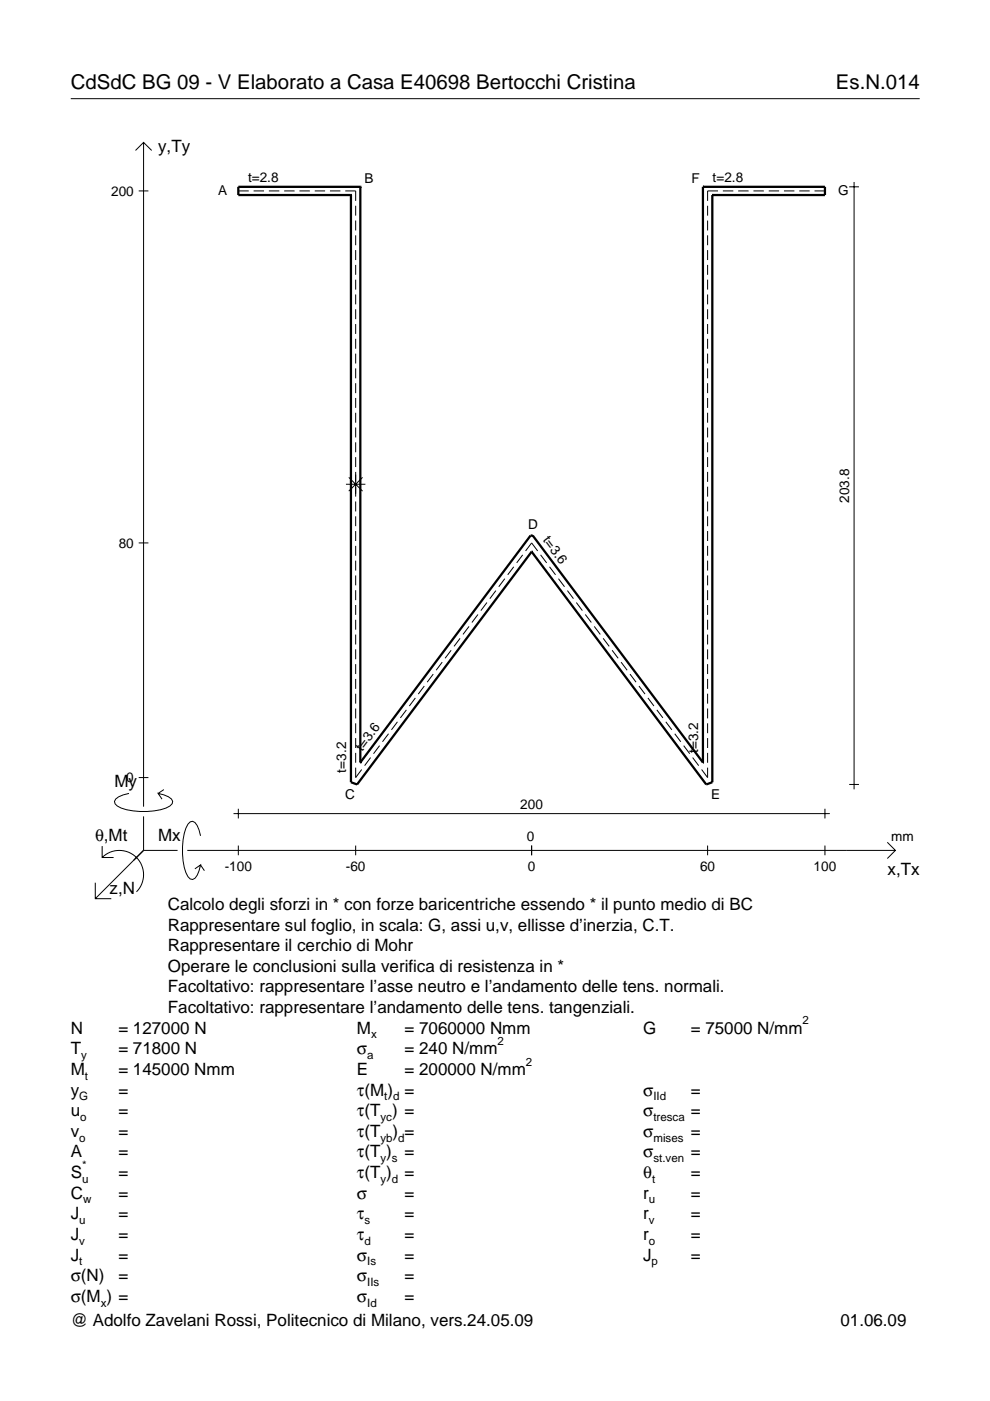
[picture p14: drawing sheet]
<svg xmlns="http://www.w3.org/2000/svg" width="210mm" height="297mm" viewBox="0 0 210 297" stroke-linecap="round" stroke-linejoin="round" font-family="sans-serif">
<defs><g id="words">
<g font-size="4.3">
<text x="15" y="18.9">CdSdC BG 09 - V Elaborato a Casa E40698 Bertocchi Cristina</text>
<text x="177.2" y="18.9">Es.N.014</text>
</g>
<g font-size="3.6">
<text x="33.5" y="32.3">y,Ty</text>
<text x="24.3" y="166.9">My</text>
<text x="20.1" y="178.2">θ,Mt</text>
<text x="33.5" y="178.2">Mx</text>
<text x="188.2" y="185.5">x,Tx</text>
<text x="23.2" y="189.6">z,N</text>
<text x="35.6" y="192.9">Calcolo degli sforzi in * con forze baricentriche essendo * il punto medio di BC</text>
<text x="35.6" y="197.3">Rappresentare sul foglio, in scala: G, assi u,v, ellisse d’inerzia, C.T.</text>
<text x="35.6" y="201.7">Rappresentare il cerchio di Mohr</text>
<text x="35.6" y="206">Operare le conclusioni sulla verifica di resistenza in *</text>
<text x="35.6" y="210.4">Facoltativo: rappresentare l’asse neutro e l’andamento delle tens. normali.</text>
<text x="35.6" y="214.8">Facoltativo: rappresentare l’andamento delle tens. tangenziali.</text>
<text x="15" y="219.2">N</text>
<text x="25.1" y="219.2">= 127000 N</text>
<text x="75.7" y="219.2">M</text>
<text x="85.8" y="219.2">= 7060000 Nmm</text>
<text x="136.4" y="219.2">G</text>
<text x="146.5" y="219.2">= 75000 N/mm</text>
<text x="15" y="227.9">M</text>
<text x="15" y="223.5">T</text>
<text x="25.1" y="223.5">= 71800 N</text>
<text x="25.1" y="227.9">= 145000 Nmm</text>
<text x="75.7" y="223.5">σ</text>
<text x="75.7" y="227.9">E</text>
<text x="85.8" y="223.5">= 240 N/mm</text>
<text x="85.8" y="227.9">= 200000 N/mm</text>
<text x="15" y="232.3">y</text>
<text x="25.1" y="232.3">=</text>
<text x="75.7" y="232.3">τ(M ) =</text>
<text x="136.4" y="232.3">σ</text>
<text x="146.5" y="232.3">=</text>
<text x="15" y="236.7">u</text>
<text x="25.1" y="236.7">=</text>
<text x="75.7" y="236.7">τ(T ) =</text>
<text x="136.4" y="236.7">σ</text>
<text x="146.5" y="236.7">=</text>
<text x="15" y="241">v</text>
<text x="15" y="245.4">A</text>
<text x="25.1" y="241">=</text>
<text x="25.1" y="245.4">=</text>
<text x="75.7" y="245.4">τ(T )</text>
<text x="75.7" y="241">τ(T</text>
<text x="83.3" y="241">) =</text>
<text x="85.8" y="245.4">=</text>
<text x="136.4" y="241">σ</text>
<text x="136.4" y="245.4">σ</text>
<text x="146.5" y="241">=</text>
<text x="146.5" y="245.4">=</text>
<text x="15" y="249.8">S</text>
<text x="25.1" y="249.8">=</text>
<text x="75.7" y="249.8">τ(T )</text>
<text x="85.8" y="249.8">=</text>
<text x="136.4" y="249.8">θ</text>
<text x="146.5" y="249.8">=</text>
<text x="15" y="254.2">C</text>
<text x="25.1" y="254.2">=</text>
<text x="75.7" y="254.2">σ</text>
<text x="85.8" y="254.2">=</text>
<text x="136.4" y="254.2">r</text>
<text x="146.5" y="254.2">=</text>
<text x="15" y="258.5">J</text>
<text x="15" y="262.9">J</text>
<text x="25.1" y="258.5">=</text>
<text x="25.1" y="262.9">=</text>
<text x="75.7" y="258.5">τ</text>
<text x="75.7" y="262.9">τ</text>
<text x="85.8" y="258.5">=</text>
<text x="85.8" y="262.9">=</text>
<text x="136.4" y="258.5">r</text>
<text x="136.4" y="262.9">r</text>
<text x="146.5" y="258.5">=</text>
<text x="146.5" y="262.9">=</text>
<text x="15" y="267.3">J</text>
<text x="25.1" y="267.3">=</text>
<text x="75.7" y="267.3">σ</text>
<text x="85.8" y="267.3">=</text>
<text x="136.4" y="267.3">J</text>
<text x="146.5" y="267.3">=</text>
<text x="15" y="271.7">σ(N)</text>
<text x="25.1" y="271.7">=</text>
<text x="75.7" y="271.7">σ</text>
<text x="85.8" y="271.7">=</text>
<text x="15" y="281.2">@ Adolfo Zavelani Rossi, Politecnico di Milano, vers.24.05.09</text>
<text x="15" y="276">σ(M ) =</text>
<text x="75.7" y="276">σ</text>
<text x="85.8" y="276">=</text>
<text x="178.2" y="281.2">01.06.09</text>
</g>
<g font-size="2.9">
<text x="23.6" y="41.5">200</text>
<text x="46.2" y="41.4">A</text>
<text x="52.6" y="38.6">t=2.8</text>
<text x="77.3" y="38.8">B</text>
<text x="146.6" y="38.8">F</text>
<text x="151.1" y="38.6">t=2.8</text>
<text x="177.7" y="41.4">G</text>
<text x="180.1" y="106.6" transform="rotate(-90 180.1 106.6)">203.8</text>
<text x="112" y="112.1">D</text>
<text x="25.2" y="116.1">80</text>
<text x="115" y="114.6" transform="rotate(53 115 114.6)">t=3.6</text>
<text x="76.8" y="159.4" transform="rotate(-53 76.8 159.4)">t=3.6</text>
<text x="148" y="159.6" transform="rotate(-90 148 159.6)">t=3.2</text>
<text x="26.8" y="165.9">0</text>
<text x="73.4" y="163.8" transform="rotate(-90 73.4 163.8)">t=3.2</text>
<text x="73.2" y="169.4">C</text>
<text x="110.3" y="171.5">200</text>
<text x="150.8" y="169.4">E</text>
<text x="111.7" y="178.2">0</text>
<text x="189" y="178.2">mm</text>
<text x="47.6" y="184.7">-100</text>
<text x="73.3" y="184.7">-60</text>
<text x="111.9" y="184.7">0</text>
<text x="148.4" y="184.7">60</text>
<text x="172.5" y="184.7">100</text>
</g>
<g font-size="2.4">
<text x="78.7" y="220.2">x</text>
<text x="105.5" y="221.5">2</text>
<text x="170.2" y="217.2">2</text>
<text x="17.2" y="224.5">y</text>
<text x="77.9" y="224.5">a</text>
<text x="111.5" y="225.9">2</text>
<text x="16.8" y="233.3">G</text>
<text x="18" y="228.9">t</text>
<text x="81.5" y="233.3">t d</text>
<text x="138.5" y="233.3">IId</text>
<text x="17" y="237.7">o</text>
<text x="80.7" y="237.7">yc</text>
<text x="138.5" y="237.7">tresca</text>
<text x="16.8" y="242">o</text>
<text x="80.7" y="242">yb d</text>
<text x="138.5" y="242">mises</text>
<text x="17.4" y="250.8">u</text>
<text x="17.4" y="247.8">*</text>
<text x="80.7" y="246.4">y s</text>
<text x="80.7" y="250.8">y d</text>
<text x="138.2" y="250.8">t</text>
<text x="138.5" y="246.4">st.ven</text>
<text x="17.6" y="255.2">w</text>
<text x="137.6" y="255.2">u</text>
<text x="16.8" y="259.5">u</text>
<text x="16.8" y="263.9">v</text>
<text x="77.3" y="259.5">s</text>
<text x="77.3" y="263.9">d</text>
<text x="137.6" y="259.5">v</text>
<text x="137.6" y="263.9">o</text>
<text x="16.8" y="268.3">t</text>
<text x="77.9" y="268.3">Is</text>
<text x="138.2" y="268.3">p</text>
<text x="77.9" y="272.7">IIs</text>
<text x="21.4" y="277">x</text>
<text x="77.9" y="277">Id</text>
</g>
</g></defs>
<g fill="none" stroke="#000" stroke-width=".21">
<path d="M15 20.9h180M28.7 31.9l1.7-1.7 1.8 1.7M30.4 30.2v140.8M180.1 39.6h2M181.1 38.6v128.8M29.4 40.5h2.1M50.5 40.5h2.2M53.8 40.5h2.2M57 40.5h2.2M60.2 40.5h2.3M63.5 40.5h2.2M66.7 40.5h2.2"/>
<path d="M70 40.5h2.2M73.2 40.5h2.2v2.1M75.4 43.6v2.1M75.4 46.8v2.1M75.4 49.9v2.1M75.4 53v2.1M75.4 56.2v2.1M75.4 59.3v2.1M150 43.6v2.1M150 46.8v2.1M150 49.9v2.1M150 53v2.1"/>
<path d="M150 56.2v2.1M150 59.3v2.1M152.2 40.5h-2.2v2.1M153.3 40.5h2.2M156.5 40.5h2.2M159.7 40.5h2.3M163 40.5h2.2M166.2 40.5h2.2M169.5 40.5h2.2M172.7 40.5h2.2M75.4 62.4v2.1M75.4 65.6v2.1"/>
<path d="M75.4 68.7v2.1M75.4 71.8v2.1M75.4 75v2.1M75.4 78.1v2.1M150 62.4v2.1M150 65.6v2.1M150 68.7v2.1M150 71.8v2.1M150 75v2.1M150 78.1v2.1M75.4 81.2v2.2M75.4 84.4v2.1"/>
<path d="M75.4 87.5v2.1M75.4 90.6v2.2M75.4 93.8v2.1M75.4 96.9v2.1M150 81.2v2.2M150 84.4v2.1M150 87.5v2.1M150 90.6v2.2M150 93.8v2.1M150 96.9v2.1M29.4 115.1h2.1M73.3 102.7h4.2"/>
<path d="M73.9 101.2l3 2.9M75.4 100.1v5.2M75.4 106.3v2.1M75.4 109.5v2.1M75.4 112.6v2.1M75.4 115.7v2.1M75.4 118.9v2.1M76.9 101.2l-3 2.9M110.8 117.6l-1.3 1.7M111.4 116.8l1.3-1.7 1.3 1.7M114.6 117.6l1.3 1.7M150 100.1v2.1"/>
<path d="M150 103.2v2.1M150 106.3v2.1M150 109.5v2.1M150 112.6v2.1M150 115.7v2.1M150 118.9v2.1M75.4 122v2.1M75.4 125.1v2.1M75.4 128.3v2.1M75.4 131.4v2.1M75.4 134.5v2.1M75.4 137.7v2.1"/>
<path d="M95.6 137.9l-1.2 1.7M97.5 135.3l-1.2 1.7M99.4 132.8l-1.2 1.7M101.3 130.3l-1.2 1.7M103.2 127.8l-1.2 1.7M105.1 125.2l-1.2 1.7M107 122.7l-1.3 1.7M108.9 120.2l-1.3 1.7M116.5 120.2l1.3 1.7M118.4 122.7l1.3 1.7M120.3 125.2l1.3 1.7M122.2 127.8l1.3 1.7"/>
<path d="M124.1 130.3l1.3 1.7M126 132.8l1.3 1.7M127.9 135.3l1.3 1.7M129.8 137.9l1.3 1.7M150 122v2.1M150 125.1v2.1M150 128.3v2.1M150 131.4v2.1M150 134.5v2.1M150 137.7v2.1M75.4 140.8v2.1M75.4 143.9v2.2"/>
<path d="M75.4 147.1v2.1M75.4 150.2v2.1M75.4 153.4v2.1M75.4 156.5v2.1M75.4 159.6v2.1M80.5 158.1l-1.3 1.7M82.4 155.6l-1.3 1.7M84.3 153l-1.3 1.7M86.2 150.5l-1.3 1.7M88.1 148l-1.3 1.7M90 145.5l-1.3 1.7M91.9 142.9l-1.3 1.7"/>
<path d="M93.8 140.4l-1.3 1.7M131.7 140.4l1.3 1.7M133.6 142.9l1.3 1.7M135.5 145.5l1.3 1.7M137.4 148l1.2 1.7M139.3 150.5l1.2 1.7M141.2 153l1.2 1.7M143.1 155.6l1.2 1.7M145 158.1l1.2 1.7M150 140.8v2.1M150 143.9v2.2M150 147.1v2.1"/>
<path d="M150 150.2v2.1M150 153.4v2.1M150 156.5v2.1M150 159.6v2.1M21.7 179.4v2.4h2.4M27.3 168.2a3.6 3.6 0 0 0-3 1.7l.1 .5a5.6 5.6 0 0 0 3.8 1.5 13.4 13.4 0 0 0 7.8-1l.5-.5 .1-.5a3.6 3.6 0 0 0-3.1-1.7l.8 1.2M29.4 164.9h2.1M30.4 173.1v7.2M34.7 167.4l-1.2 .8M42.5 177.2a3.6 3.6 0 0 0-1.7-3.1l-.5 .2a5.7 5.7 0 0 0-1.5 3.7 13.3 13.3 0 0 0 1 7.9l.5 .5 .5 .1a3.6 3.6 0 0 0 1.7-3.1l-1.2 .8M49.5 172.5h126.4M50.5 171.5v2"/>
<path d="M50.5 179.3v2M75.4 162.8v2.1l1.3-1.7M75.4 179.3v2M78.6 160.6l-1.3 1.7M112.7 179.3v2M146.9 160.6l1.2 1.7M150 162.8v2.1l-1.2-1.7M150 179.3v2M174.9 171.5v2M174.9 179.3v2M180.1 166.3h2M188.1 178.6l1.7 1.7-1.7 1.7"/>
<path d="M20.2 187.2v3.3h3.4M21.7 181.8a5.1 5.1 0 0 1 7.2 0 5.1 5.1 0 0 1 0 7.3M30.4 180.3l-10.2 10.2M30.4 180.3h7.2M39.7 180.3h150.1M42.5 183.4l.8 1.2"/>
</g>
<g fill="none" stroke="#000" stroke-width=".48">
<path d="M76.4 39.6h.1M76.4 39.6h-25.9v1.8h23.9M76.4 39.6v122.1M149 39.6h.1M149 39.6h25.9v1.8h-23.9M149 39.6v122.1M74.4 41.4h.1M74.4 41.4v124.5l1.3 .4 37-49.3M151 41.4h.1M151 41.4v124.5l-1.3 .4-37-49.3M112.7 117h.1M76.4 161.7h.1"/>
<path d="M76.4 161.7l36.1-48.2h.4l36.1 48.2M149 161.7h.1"/>
</g>
<use href="#words"/>
</svg>
